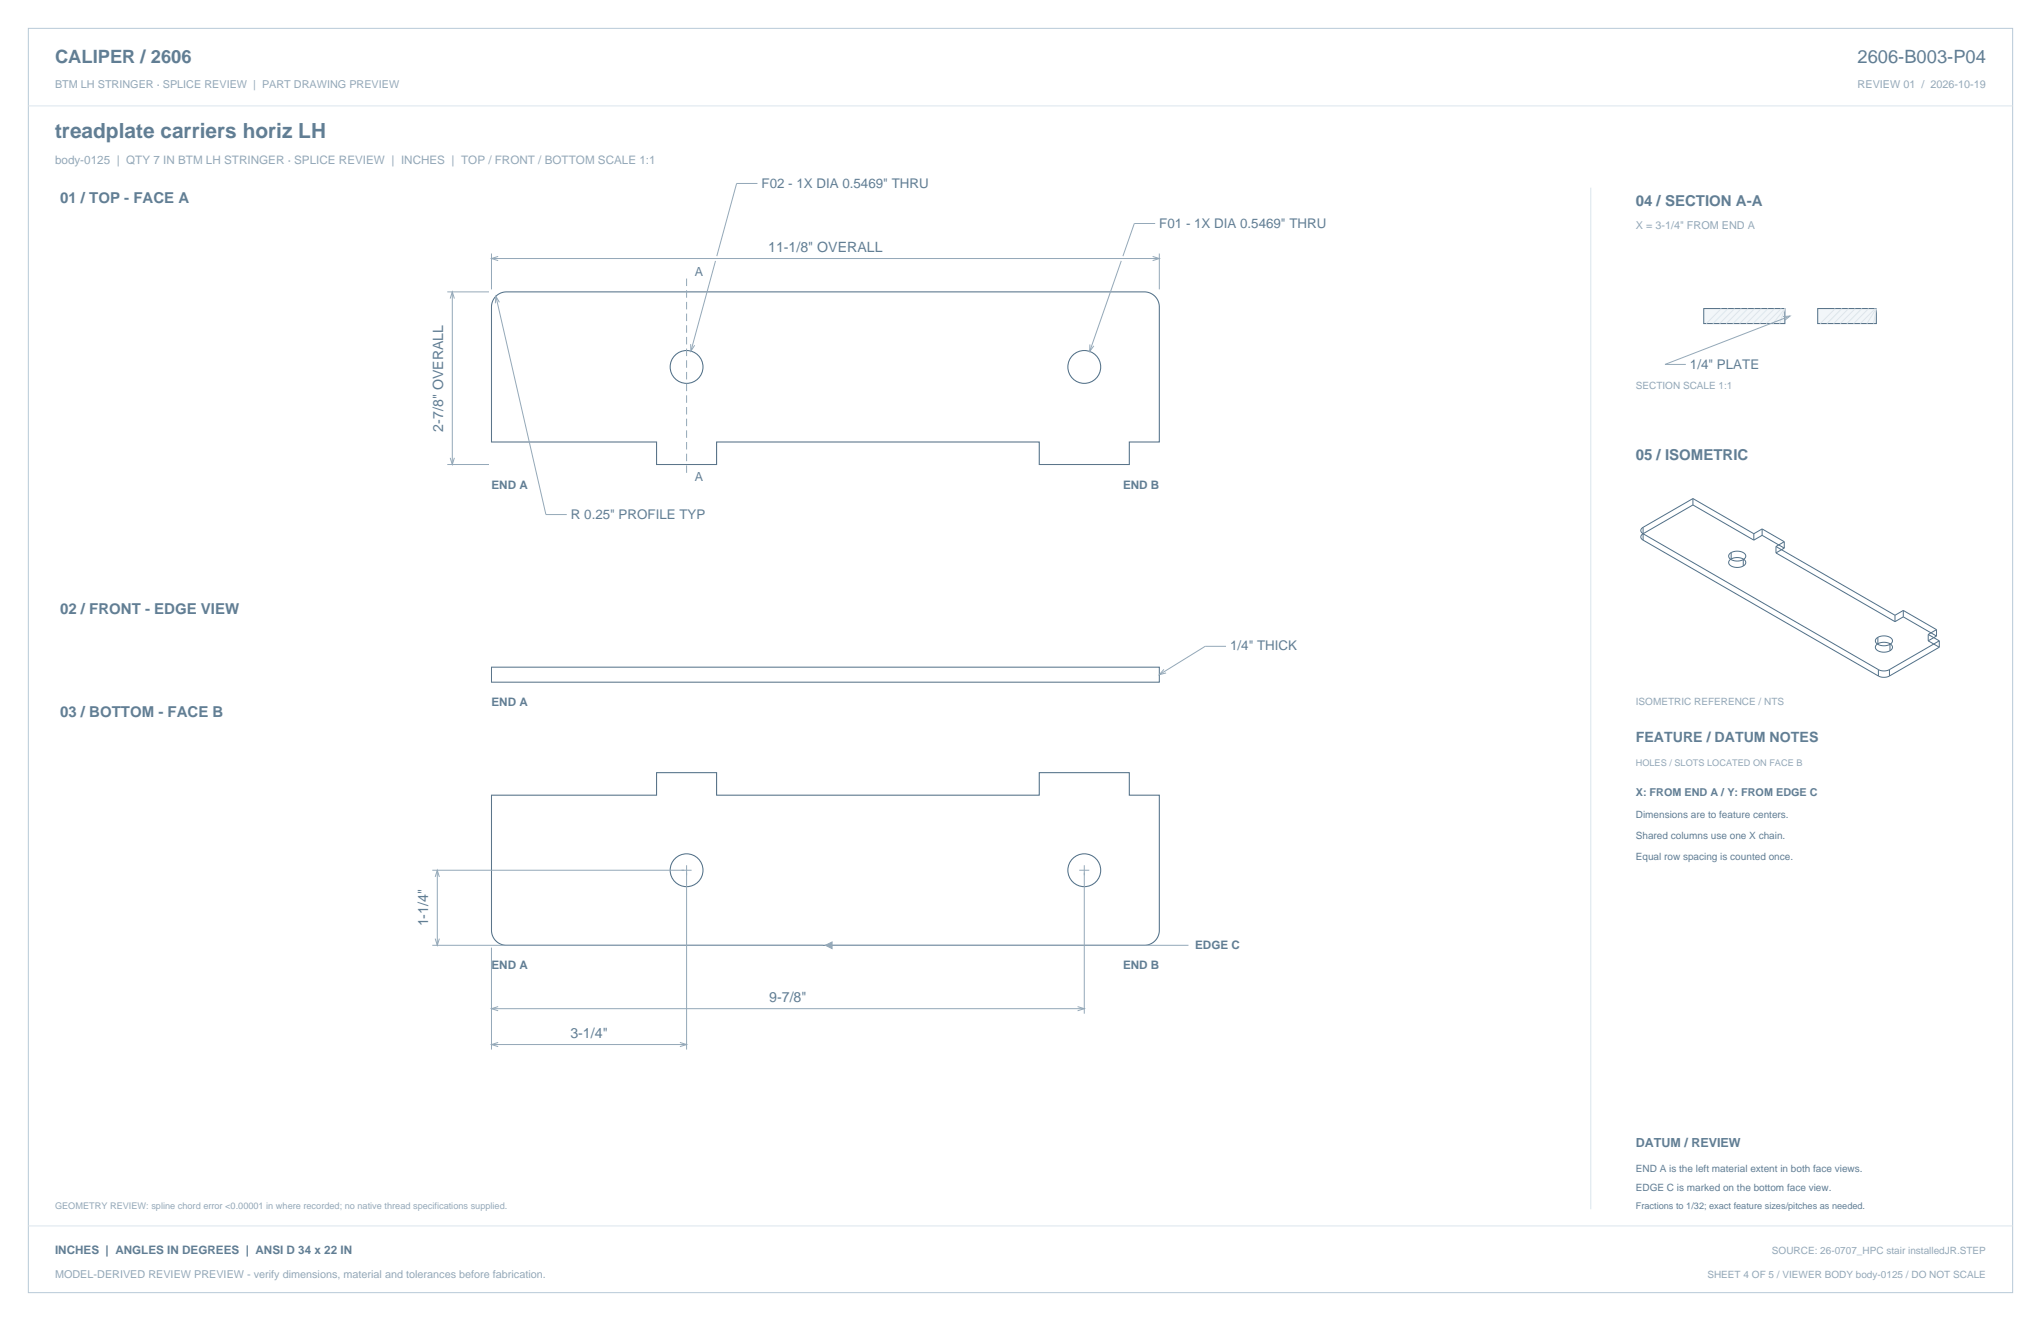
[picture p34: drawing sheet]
<svg xmlns="http://www.w3.org/2000/svg" width="864mm" height="559mm" viewBox="0 0 864 559" stroke-linecap="round" stroke-linejoin="round" font-family="sans-serif">
<defs><g id="words">
<text font-size="8.8" fill="#617e94" x="23.3" y="58.2">treadplate carriers horiz LH</text>
<g font-size="7.8" fill="#617e94">
<text x="23.3" y="26.8">CALIPER / 2606</text>
<text x="786" y="26.8">2606-B003-P04</text>
</g>
<g font-size="6.3" fill="#617e94">
<text x="25.4" y="86.1">01 / TOP - FACE A</text>
<text x="692.1" y="87.1">04 / SECTION A-A</text>
<text x="692.1" y="194.4">05 / ISOMETRIC</text>
<text x="25.4" y="259.6">02 / FRONT - EDGE VIEW</text>
<text x="25.4" y="303.4">03 / BOTTOM - FACE B</text>
</g>
<g font-size="6" fill="#617e94">
<text x="325" y="106.5">11-1/8&quot; OVERALL</text>
<text x="187.5" y="182.5" transform="rotate(-90 187.5 182.5)">2-7/8&quot; OVERALL</text>
<text x="692.1" y="314">FEATURE / DATUM NOTES</text>
<text x="181.2" y="391.9" transform="rotate(-90 181.2 391.9)">1-1/4&quot;</text>
<text x="325.5" y="423.9">9-7/8&quot;</text>
<text x="241.3" y="439">3-1/4&quot;</text>
</g>
<g font-size="5.6" fill="#617e94">
<text x="322.3" y="79.4">F02 - 1X DIA 0.5469&quot; THRU</text>
<text x="490.5" y="96.3">F01 - 1X DIA 0.5469&quot; THRU</text>
<text x="715.1" y="155.9">1/4&quot; PLATE</text>
<text x="241.6" y="219.4">R 0.25&quot; PROFILE TYP</text>
<text x="520.5" y="275.2">1/4&quot; THICK</text>
</g>
<g font-size="5.3" fill="#617e94">
<text x="294" y="116.8">A</text>
<text x="294" y="203.6">A</text>
<text x="692.1" y="485.1">DATUM / REVIEW</text>
</g>
<text font-size="4.9" fill="#93a8b9" x="23.3" y="69.5">body-0125 | QTY 7 IN BTM LH STRINGER · SPLICE REVIEW | INCHES | TOP / FRONT / BOTTOM SCALE 1:1</text>
<g font-size="4.9" fill="#617e94">
<text x="208" y="206.7">END A</text>
<text x="475.2" y="206.7">END B</text>
<text x="208" y="298.4">END A</text>
<text x="505.7" y="401.6">EDGE C</text>
<text x="208" y="409.8">END A</text>
<text x="475.2" y="409.8">END B</text>
<text x="23.3" y="530.6">INCHES | ANGLES IN DEGREES | ANSI D 34 x 22 IN</text>
</g>
<g font-size="4.6" fill="#93a8b9">
<text x="23.3" y="37">BTM LH STRINGER · SPLICE REVIEW | PART DRAWING PREVIEW</text>
<text x="786" y="37">REVIEW 01 / 2026-10-19</text>
<text x="692.1" y="97">X = 3-1/4&quot; FROM END A</text>
<text x="23.3" y="540.5">MODEL-DERIVED REVIEW PREVIEW - verify dimensions, material and tolerances before fabrication.</text>
</g>
<text font-size="4.6" fill="#617e94" x="692.1" y="336.9">X: FROM END A / Y: FROM EDGE C</text>
<g font-size="4.2" fill="#93a8b9">
<text x="692.1" y="164.7">SECTION SCALE 1:1</text>
<text x="692.1" y="298.1">ISOMETRIC REFERENCE / NTS</text>
<text x="749.7" y="530.6">SOURCE: 26-0707_HPC stair installedJR.STEP</text>
<text x="722.4" y="540.5">SHEET 4 OF 5 / VIEWER BODY body-0125 / DO NOT SCALE</text>
</g>
<g font-size="4.2" fill="#617e94">
<text x="692.1" y="346.1">Dimensions are to feature centers.</text>
<text x="692.1" y="354.9">Shared columns use one X chain.</text>
<text x="692.1" y="363.7">Equal row spacing is counted once.</text>
<text x="692.1" y="495.7">END A is the left material extent in both face views.</text>
<text x="692.1" y="503.8">EDGE C is marked on the bottom face view.</text>
</g>
<g font-size="3.9" fill="#93a8b9">
<text x="692.1" y="323.8">HOLES / SLOTS LOCATED ON FACE B</text>
<text x="23.3" y="511.5">GEOMETRY REVIEW: spline chord error &lt;0.00001 in where recorded; no native thread specifications supplied.</text>
</g>
<text font-size="3.9" fill="#617e94" x="692.1" y="511.5">Fractions to 1/32; exact feature sizes/pitches as needed.</text>
</g></defs>
<path d="M12 12h839.6v534.8h-839.6z" fill="none" stroke="#b8cad8" stroke-width=".42"/>
<path d="M12 44.8h839.6M673.1 79.4v432.1" fill="none" stroke="#dbe5ed" stroke-width=".42"/>
<g fill="none" stroke="#536f85" stroke-width=".44">
<path d="M209.8 125.3l2.1-1.3 2.4-.5 271.3 .1 1.9 .8 1.5 1.3 1.1 1.7 .4 2v57.6h-12.7v9.5h-38.1v-9.5h-136.5v9.5h-25.4v-9.5h-69.8v-57.3l.5-2.5zM208 336.4h69.8v-9.6h25.4v9.6h136.5v-9.6h38.1v9.6h12.7l-.1 58.4-.8 2-1.4 1.6-1.7 1-2.2 .5-271.2-.1-1.9-.8-1.7-1.3-1.1-1.7-.4-2z"/>
<circle cx="290.5" cy="155.2" r="6.9"/>
<circle cx="458.8" cy="155.2" r="6.9"/>
<circle cx="290.5" cy="368.1" r="6.9"/>
<circle cx="458.8" cy="368.1" r="6.9"/>
</g>
<g fill="none" stroke="#93a8b9" stroke-width=".42">
<path d="M320.5 77.6h-8.8l-8.4 30.7M488.8 94.5h-8.8l-4.9 13.9M208 107.2v15.2M208 109.4h282.5M210.8 108.5l-2.8 .9 2.8 .8M302.7 110.4l-10.4 38.1M474.4 110.4l-13.3 38.3M487.7 108.5l2.8 .9-2.8 .8M490.5 107.2v15.2M189.3 123.5h17.6M190.5 126.3l.9-2.8 .9 2.8M191.4 123.5v73"/>
<path d="M209.8 125.3l21.2 92.4h8.8M211.3 127.9l-1.5-2.6-.2 3M292.2 145.6l.1 2.9 1.6-2.5M461.2 145.7l-.1 3 1.7-2.4M189.3 196.5h17.6M190.5 193.7l.9 2.8 .9-2.8M518.8 273.4h-8.9l-19.4 12M492.5 283.2l-2 2.2 2.9-.7M182.9 368.1h109.7M184.1 370.9l.9-2.8 .9 2.8M185 368.1v31.8M290.5 366v78"/>
<path d="M456.7 368.1h4.2M458.8 366v62.8M182.9 399.9h165.3M184.1 397.1l.9 2.8 .9-2.8M349.2 399.9h153.7M208 400.9v43.1M208 426.7h250.8M210.8 425.8l-2.8 .9 2.8 .9M456 425.8l2.8 .9-2.8 .9M208 441.9h82.5M210.8 441l-2.8 .9 2.8 .8M287.7 441l2.8 .9-2.8 .8"/>
</g>
<path d="M290.5 117.8v84" fill="none" stroke="#93a8b9" stroke-width=".42" stroke-dasharray="3.2 1.8" stroke-linecap="butt"/>
<path d="M208 282.2h282.5v6.4h-282.5z" fill="none" stroke="#536f85" stroke-width=".42"/>
<path d="M349.2 399.9l2.9-1.4v2.8z" fill="#93a8b9" stroke="#93a8b9" stroke-width=".42"/>
<path d="M720.9 130.5h34.3v6.4h-34.3z" fill-rule="evenodd" fill="#f2f6f9" stroke="#536f85" stroke-width=".42"/>
<path d="M728.3 130.5l-6.3 6.4M731.1 130.5l-6.3 6.4M734 130.5l-6.4 6.4M736.8 130.5l-6.4 6.4M739.6 130.5l-6.4 6.4M742.4 130.5l-6.3 6.4M745.2 130.5l-6.3 6.4M748.1 130.5l-6.4 6.4M750.2 136.9l5-6.4-2.2 6.4M750.9 130.5l-6.4 6.4M753.7 130.5l-6.3 6.4" fill="none" stroke="#dbe5ed" stroke-width=".42"/>
<path d="M769.1 130.5h24.8v6.4h-24.8z" fill-rule="evenodd" fill="#f2f6f9" stroke="#536f85" stroke-width=".42"/>
<path d="M776.5 130.5l-6.3 6.4M779.4 130.5l-6.4 6.4M782.2 130.5l-6.4 6.4M785 130.5l-6.4 6.4M787.8 130.5l-6.3 6.4M789.9 136.9l4-6.4-1.1 6.4M790.6 130.5l-6.3 6.4M793.5 130.5l-6.4 6.4M12 518.6h839.6" fill="none" stroke="#dbe5ed" stroke-width=".42"/>
<path d="M754.5 133.9l2.9-.2-2.3 1.8M757.4 133.7l-52.9 20.5h8.8" fill="none" stroke="#93a8b9" stroke-width=".42"/>
<g fill="none" stroke="#536f85" stroke-width=".42">
<path d="M716.3 210.9v2.7M716.3 213.6l25.8 14.9M716.3 213.6l-21.1 12.2M716.3 210.9l25.8 14.9M716.3 210.9l-21.1 12.2M695.2 225.8l-.7 .6-.2 .7 .2 .8 .7 .6M695.2 223.1l-.7 .6-.2 .7 .2 .8 .7 .6M695.2 228.5l99.6 57.5M695.2 225.8l99.6 57.5M695.2 223.1v5.4M732.5 236.5l-.8 .6-.3 .8 .3 .8 .8 .7 2.6 .6 2.5-.6M732.5 233.8l2.6-.7 2.5 .7 .8 .6 .3 .8-.3 .8-.8 .7"/>
<path d="M732.5 233.8l-.8 .6-.3 .8 .3 .8 .8 .7 2.6 .6 2.5-.6M732.5 236.5l2.6-.6 2.5 .6 .8 .6 .3 .8-.3 .8-.8 .7M732.5 233.8v2.7M737.6 236.7v2.7M742.1 225.8v2.7M745.6 223.7l-3.5 2.1M745.6 223.7v2.8M745.6 223.7l9.4 5.5M745.6 226.5l9.4 5.4M745.6 226.5l-3.5 2M751.5 233.9l50.3 29.1M751.5 231.2l50.3 29.1"/>
<path d="M751.5 231.2v2.7M755 229.2v2.7M755 231.9l-3.5 2M755 229.2l-3.5 2M805.3 258.2l14.1 8.1M805.3 258.2v2.7M805.3 258.2l-3.5 2.1M794.6 272.3l-.8 .7-.3 .8 .3 .8 .8 .7 2.5 .6 2.6-.6M794.6 272.3l2.5-.6 2.6 .6 .8 .7 .3 .8-.3 .8-.8 .7M794.6 269.6l-.8 .7-.3 .8 .3 .8 .8 .7 2.5 .6 2.6-.6M794.6 269.6l2.5-.6 2.6 .6 .8 .7 .3 .8-.3 .8-.8 .7M794.6 269.6v2.7"/>
<path d="M799.7 272.6v2.7M801.8 260.3v2.7M805.3 260.9l-3.5 2.1M805.3 260.9l14.1 8.2M815.9 271.1l4.7 2.7M815.9 268.4l4.7 2.7M815.9 268.4v2.7M819.4 266.3l-3.5 2.1M819.4 269.1l-3.5 2M819.4 266.3v2.8M820.6 271.1l-21.1 12.2M820.6 271.1v2.7"/>
<path d="M820.6 273.8l-21.1 12.2M794.8 286l2.3 .5 2.4-.5M794.8 283.3l2.3 .5 2.4-.5M794.8 283.3v2.7M799.5 283.3v2.7"/>
</g>
<use href="#words"/>
</svg>
